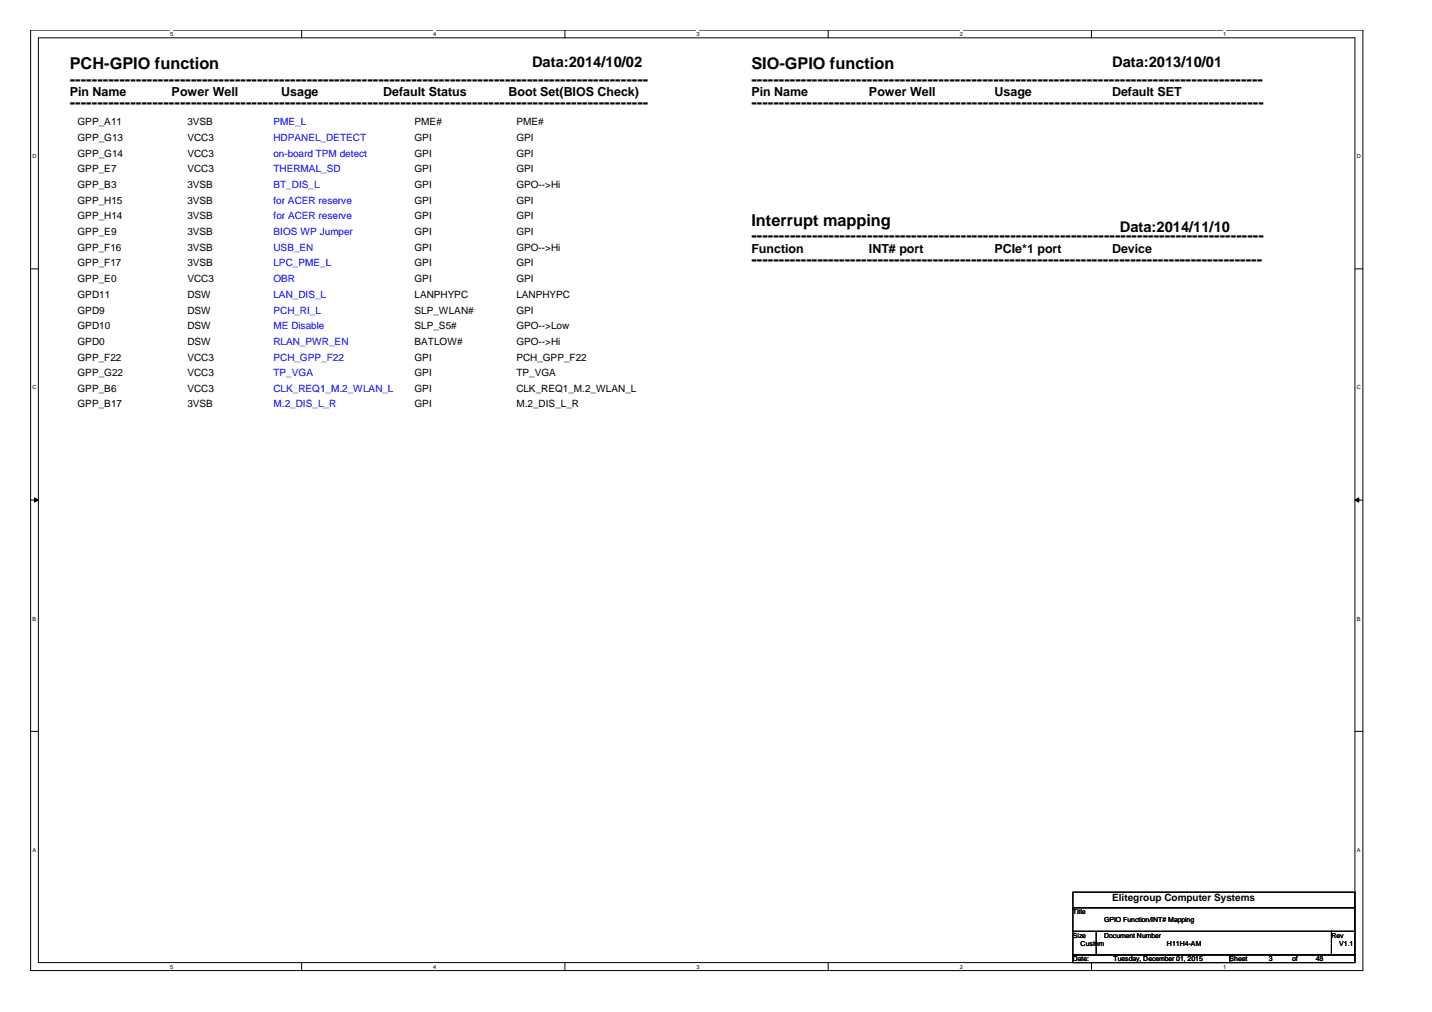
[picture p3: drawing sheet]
<svg xmlns="http://www.w3.org/2000/svg" width="297mm" height="210mm" viewBox="0 0 297 210" stroke-linecap="round" stroke-linejoin="round" font-family="sans-serif">
<defs><g id="words">
<g font-size="3.4">
<text x="14.5" y="14.3">PCH-GPIO function</text>
<text x="14.5" y="17.5">---------------------------------------------------------------------------------------------------------</text>
<text x="155.9" y="14.3">SIO-GPIO function</text>
<text x="155.9" y="17.5">---------------------------------------------------------------------------------------------</text>
<text x="14.5" y="22.4">---------------------------------------------------------------------------------------------------------</text>
<text x="155.9" y="22.4">---------------------------------------------------------------------------------------------</text>
<text x="155.9" y="46.8">Interrupt mapping</text>
<text x="155.9" y="50.1">---------------------------------------------------------------------------------------------</text>
<text x="155.9" y="54.9">---------------------------------------------------------------------------------------------</text>
</g>
<g font-size="3">
<text x="110.4" y="13.9">Data:2014/10/02</text>
<text x="230.7" y="13.9">Data:2013/10/01</text>
<text x="232.3" y="48.1">Data:2014/11/10</text>
</g>
<g font-size="2.6">
<text x="14.5" y="20">Pin Name</text>
<text x="35.6" y="20">Power Well</text>
<text x="58.3" y="20">Usage</text>
<text x="79.5" y="20">Default Status</text>
<text x="105.5" y="20">Boot Set(BIOS Check)</text>
<text x="155.9" y="20">Pin Name</text>
<text x="180.3" y="20">Power Well</text>
<text x="206.3" y="20">Usage</text>
<text x="230.7" y="20">Default SET</text>
<text x="155.9" y="52.5">Function</text>
<text x="180.3" y="52.5">INT# port</text>
<text x="206.3" y="52.5">PCIe*1 port</text>
<text x="230.7" y="52.5">Device</text>
</g>
<g font-size="2.1">
<text x="16.1" y="26">GPP_A11</text>
<text x="16.1" y="29.3">GPP_G13</text>
<text x="38.9" y="26">3VSB</text>
<text x="38.9" y="29.3">VCC3</text>
<text x="86" y="26">PME#</text>
<text x="86" y="29.3">GPI</text>
<text x="107.1" y="26">PME#</text>
<text x="107.1" y="29.3">GPI</text>
<text x="16.1" y="35.7">GPP_E7</text>
<text x="16.1" y="32.5">GPP_G14</text>
<text x="38.9" y="35.7">VCC3</text>
<text x="38.9" y="32.5">VCC3</text>
<text x="86" y="35.7">GPI</text>
<text x="86" y="32.5">GPI</text>
<text x="107.1" y="32.5">GPI</text>
<text x="107.1" y="35.7">GPI</text>
<text x="16.1" y="39">GPP_B3</text>
<text x="38.9" y="39">3VSB</text>
<text x="86" y="39">GPI</text>
<text x="107.1" y="39">GPO--&gt;Hi</text>
<text x="16.1" y="42.3">GPP_H15</text>
<text x="16.1" y="45.5">GPP_H14</text>
<text x="38.9" y="42.3">3VSB</text>
<text x="38.9" y="45.5">3VSB</text>
<text x="86" y="42.3">GPI</text>
<text x="86" y="45.5">GPI</text>
<text x="107.1" y="42.3">GPI</text>
<text x="107.1" y="45.5">GPI</text>
<text x="16.1" y="48.8">GPP_E9</text>
<text x="16.1" y="52">GPP_F16</text>
<text x="38.9" y="48.8">3VSB</text>
<text x="38.9" y="52">3VSB</text>
<text x="86" y="48.8">GPI</text>
<text x="86" y="52">GPI</text>
<text x="107.1" y="48.8">GPI</text>
<text x="107.1" y="52">GPO--&gt;Hi</text>
<text x="16.1" y="55.3">GPP_F17</text>
<text x="16.1" y="58.5">GPP_E0</text>
<text x="38.9" y="55.3">3VSB</text>
<text x="38.9" y="58.5">VCC3</text>
<text x="86" y="55.3">GPI</text>
<text x="86" y="58.5">GPI</text>
<text x="107.1" y="55.3">GPI</text>
<text x="107.1" y="58.5">GPI</text>
<text x="16.1" y="61.8">GPD11</text>
<text x="16.1" y="65">GPD9</text>
<text x="38.9" y="61.8">DSW</text>
<text x="38.9" y="65">DSW</text>
<text x="86" y="61.8">LANPHYPC</text>
<text x="86" y="65">SLP_WLAN#</text>
<text x="107.1" y="61.8">LANPHYPC</text>
<text x="107.1" y="65">GPI</text>
<text x="16.1" y="68.3">GPD10</text>
<text x="16.1" y="71.5">GPD0</text>
<text x="38.9" y="68.3">DSW</text>
<text x="38.9" y="71.5">DSW</text>
<text x="86" y="68.3">SLP_S5#</text>
<text x="86" y="71.5">BATLOW#</text>
<text x="107.1" y="68.3">GPO--&gt;Low</text>
<text x="107.1" y="71.5">GPO--&gt;Hi</text>
<text x="16.1" y="74.8">GPP_F22</text>
<text x="38.9" y="74.8">VCC3</text>
<text x="86" y="74.8">GPI</text>
<text x="107.1" y="74.8">PCH_GPP_F22</text>
<text x="16.1" y="78">GPP_G22</text>
<text x="16.1" y="81.3">GPP_B6</text>
<text x="38.9" y="78">VCC3</text>
<text x="38.9" y="81.3">VCC3</text>
<text x="86" y="78">GPI</text>
<text x="86" y="81.3">GPI</text>
<text x="107.1" y="78">TP_VGA</text>
<text x="107.1" y="81.3">CLK_REQ1_M.2_WLAN_L</text>
<text x="16.1" y="84.5">GPP_B17</text>
<text x="38.9" y="84.5">3VSB</text>
<text x="86" y="84.5">GPI</text>
<text x="107.1" y="84.5">M.2_DIS_L_R</text>
<text x="230.7" y="187">Elitegroup Computer Systems</text>
</g>
<g font-size="2.1" fill="#00f">
<text x="56.7" y="26">PME_L</text>
<text x="56.7" y="29.3">HDPANEL_DETECT</text>
<text x="56.7" y="35.7">THERMAL_SD</text>
<text x="56.7" y="32.5">on-board TPM detect</text>
<text x="56.7" y="39">BT_DIS_L</text>
<text x="56.7" y="42.3">for ACER reserve</text>
<text x="56.7" y="45.5">for ACER reserve</text>
<text x="56.7" y="48.8">BIOS WP Jumper</text>
<text x="56.7" y="52">USB_EN</text>
<text x="56.7" y="55.3">LPC_PME_L</text>
<text x="56.7" y="58.5">OBR</text>
<text x="56.7" y="61.8">LAN_DIS_L</text>
<text x="56.7" y="65">PCH_RI_L</text>
<text x="56.7" y="71.5">RLAN_PWR_EN</text>
<text x="56.7" y="68.3">ME Disable</text>
<text x="56.7" y="74.8">PCH_GPP_F22</text>
<text x="56.7" y="78">TP_VGA</text>
<text x="56.7" y="81.3">CLK_REQ1_M.2_WLAN_L</text>
<text x="56.7" y="84.5">M.2_DIS_L_R</text>
</g>
<g font-size="1.4">
<text x="222.5" y="189.6">Title</text>
<text x="229" y="191.3">GPIO Function/INT# Mapping</text>
<text x="222.5" y="194.5">Size</text>
<text x="224.2" y="196.1">Custom</text>
<text x="229" y="194.5">Document Number</text>
<text x="242.1" y="196.1">H11H4-AM</text>
<text x="276.2" y="194.5">Rev</text>
<text x="277.8" y="196.1">V1.1</text>
<text x="222.5" y="199.4">Date:</text>
<text x="231" y="199.4">Tuesday, December 01, 2015</text>
<text x="255.1" y="199.4">Sheet</text>
<text x="263.2" y="199.4">3</text>
<text x="268.1" y="199.4">of</text>
<text x="272.9" y="199.4">48</text>
</g>
<g font-size="1.2">
<text x="35.3" y="7.5">5</text>
<text x="89.9" y="7.5">4</text>
<text x="144.5" y="7.5">3</text>
<text x="199.1" y="7.5">2</text>
<text x="253.7" y="7.5">1</text>
<text x="6.8" y="32.9">D</text>
<text x="281.5" y="32.9">D</text>
<text x="6.8" y="80.8">C</text>
<text x="281.5" y="80.8">C</text>
<text x="6.8" y="128.7">B</text>
<text x="281.5" y="128.7">B</text>
<text x="6.8" y="176.7">A</text>
<text x="281.5" y="176.7">A</text>
<text x="35.3" y="200.9">5</text>
<text x="89.9" y="200.9">4</text>
<text x="144.5" y="200.9">3</text>
<text x="199.1" y="200.9">2</text>
<text x="253.7" y="200.9">1</text>
</g>
</g></defs>
<path d="M6.3 6.2h276.4v195.1h-276.4zM8 7.8h273.1v191.9h-273.1z" fill="none" stroke="#000" stroke-width=".21"/>
<g fill="#fff">
<path d="M35.3 6.4h.6v1.3h-.6z"/>
<path d="M35.3 199.8h.6v1.3h-.6z"/>
</g>
<path d="M62.6 6.2v1.6M62.6 199.7v1.6" fill="none" stroke="#000" stroke-width=".21"/>
<g fill="#fff">
<path d="M89.9 6.4h.6v1.3h-.6z"/>
<path d="M89.9 199.8h.6v1.3h-.6z"/>
</g>
<path d="M117.2 6.2v1.6M117.2 199.7v1.6" fill="none" stroke="#000" stroke-width=".21"/>
<g fill="#fff">
<path d="M144.5 6.4h.6v1.3h-.6z"/>
<path d="M144.5 199.8h.6v1.3h-.6z"/>
</g>
<path d="M171.8 6.2v1.6M171.8 199.7v1.6" fill="none" stroke="#000" stroke-width=".21"/>
<g fill="#fff">
<path d="M199.1 6.4h.6v1.3h-.6z"/>
<path d="M199.1 199.8h.6v1.3h-.6z"/>
</g>
<path d="M226.4 6.2v1.6M226.4 199.7v1.6" fill="none" stroke="#000" stroke-width=".21"/>
<g fill="#fff">
<path d="M253.7 6.4h.6v1.3h-.6z"/>
<path d="M253.7 199.8h.6v1.3h-.6z"/>
<path d="M6.8 31.8h.8v1.3h-.8z"/>
<path d="M281.5 31.8h.8v1.3h-.8z"/>
<path d="M6.8 79.7h.8v1.3h-.8z"/>
<path d="M281.5 79.7h.8v1.3h-.8z"/>
</g>
<path d="M6.3 55.8h1.7M281.1 55.8h1.6" fill="none" stroke="#000" stroke-width=".21"/>
<g fill="#fff">
<path d="M6.8 127.6h.7v1.4h-.7z"/>
<path d="M281.5 127.6h.7v1.4h-.7z"/>
</g>
<path d="M6.3 103.7h1.7M281.1 103.7h1.6" fill="none" stroke="#000" stroke-width=".21"/>
<g fill="#000" stroke="#000" stroke-width=".21">
<path d="M7.2 103.3l.8 .4-.8 .5z" fill-rule="evenodd"/>
<path d="M281.1 103.7l.8-.4v.9z" fill-rule="evenodd"/>
</g>
<g fill="#fff">
<path d="M6.8 175.6h.7v1.4h-.7z"/>
<path d="M281.5 175.6h.7v1.4h-.7z"/>
</g>
<path d="M6.3 151.7h1.7M281.1 151.7h1.6M222.5 185.1h58.6v3.2h-58.6zM222.5 188.3h58.6v4.9h-58.6zM222.5 193.2h4.9v4.8h-4.9zM222.5 198h32.6v1.7h-32.6zM227.4 193.2h48.8v4.8h-48.8zM255.1 198h26v1.7h-26zM276.2 193.2h4.9v4.8h-4.9z" fill="none" stroke="#000" stroke-width=".21"/>
<use href="#words"/>
</svg>
